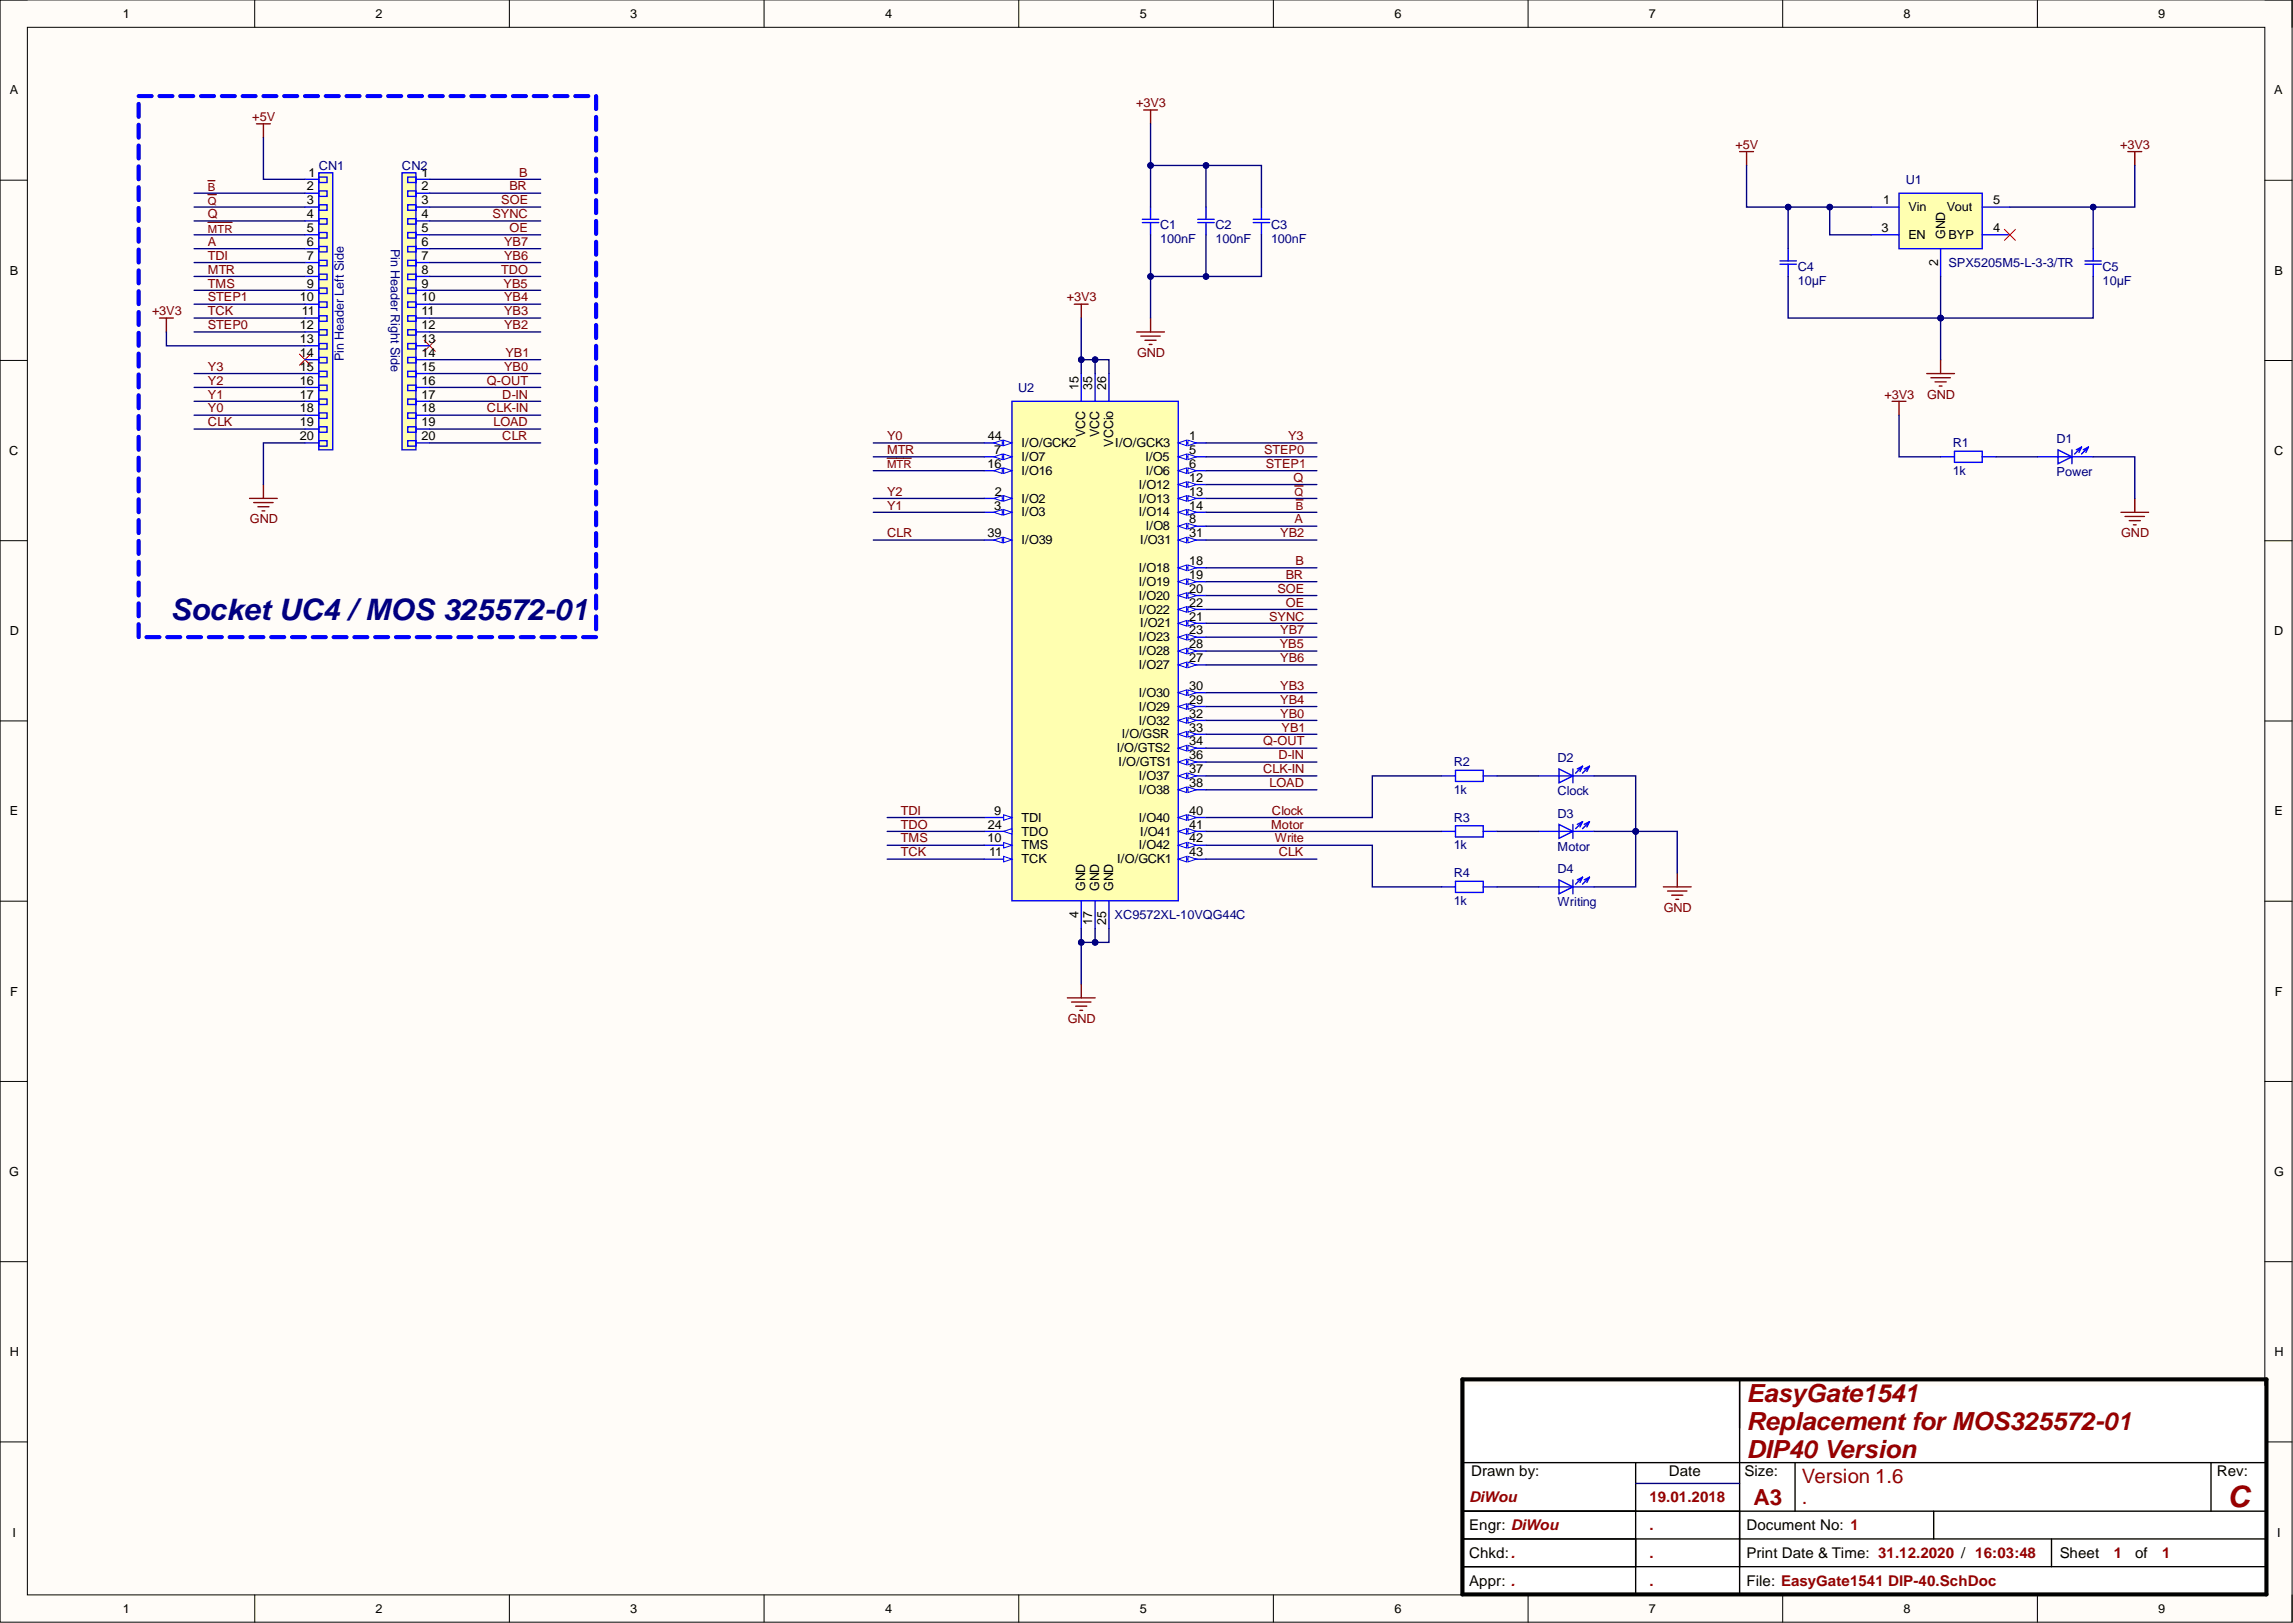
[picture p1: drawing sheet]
<svg xmlns="http://www.w3.org/2000/svg" width="420mm" height="297mm" viewBox="0 0 420 297" stroke-linecap="round" stroke-linejoin="round" font-family="sans-serif">
<defs><g id="words">
<text font-size="5.4" fill="#000080" x="31.2" y="113.4">Socket UC4 / MOS 325572-01</text>
<text font-size="5.4" fill="#980000" x="407.8" y="275.9">C</text>
<g font-size="4.6" fill="#980000">
<text x="319.7" y="256.6">EasyGate1541</text>
<text x="319.7" y="261.7">Replacement forMOS325572-01</text>
<text x="319.7" y="266.8">DIP40 Version</text>
</g>
<text font-size="4.1" fill="#980000" x="321" y="275.5">A3</text>
<g font-size="3.6" fill="#980000">
<text x="329.9" y="271.5">Version 1.6</text>
<text x="329.9" y="275.3">.</text>
</g>
<g font-size="2.7" fill="#980000">
<text x="269" y="275">DiWou</text>
<text x="302" y="275">19.01.2018</text>
<text x="302" y="280">.</text>
<text x="302" y="285.1">.</text>
<text x="387" y="285.1">1</text>
<text x="395.9" y="285.1">1</text>
<text x="302" y="290.2">.</text>
</g>
<g font-size="2.7">
<text x="269.3" y="270.1">Drawn by:</text>
<text x="305.5" y="270.1">Date</text>
<text x="319.4" y="270.1">Size:</text>
<text x="405.9" y="270.1">Rev:</text>
<text x="269" y="280">Engr: DiWou</text>
<text x="319.7" y="280">Document No: 1</text>
<text x="269" y="285.1">Chkd:.</text>
<text x="319.7" y="285.1">Print Date &amp; Time: 31.12.2020 / 16:03:48</text>
<text x="377.1" y="285.1">Sheet</text>
<text x="390.9" y="285.1">of</text>
<text x="269" y="290.2">Appr: .</text>
<text x="319.7" y="290.2">File: EasyGate1541 DIP-40.SchDoc</text>
</g>
<g font-size="2.3">
<text x="22.5" y="3.3">1</text>
<text x="68.8" y="3.3">2</text>
<text x="115.4" y="3.3">3</text>
<text x="162.1" y="3.3">4</text>
<text x="208.7" y="3.3">5</text>
<text x="255.3" y="3.3">6</text>
<text x="301.9" y="3.3">7</text>
<text x="348.5" y="3.3">8</text>
<text x="395.1" y="3.3">9</text>
<text x="1.8" y="17.3">A</text>
<text x="416.3" y="17.3">A</text>
<text x="56.2" y="34.9">2</text>
<text x="56.5" y="32.3">1</text>
<text x="77.1" y="32.3">1</text>
<text x="77.1" y="34.9">2</text>
<text x="56.2" y="37.4">3</text>
<text x="56.2" y="39.9">4</text>
<text x="77.1" y="37.4">3</text>
<text x="77.1" y="39.9">4</text>
<text x="344.8" y="37.4">1</text>
<text x="349.4" y="38.7">Vin</text>
<text x="356.5" y="38.7">Vout</text>
<text x="364.9" y="37.4">5</text>
<text x="56.2" y="42.5">5</text>
<text x="56.2" y="45">6</text>
<text x="56.2" y="47.6">7</text>
<text x="77.1" y="42.5">5</text>
<text x="77.1" y="45">6</text>
<text x="77.1" y="47.6">7</text>
<text x="344.4" y="42.5">3</text>
<text x="349.4" y="43.7">EN</text>
<text x="356.1" y="43.7" transform="rotate(-90 356.1 43.7)">GND</text>
<text x="356.7" y="43.7">BYP</text>
<text x="364.9" y="42.5">4</text>
<text x="1.8" y="50.3">B</text>
<text x="56.2" y="50.1">8</text>
<text x="56.2" y="52.6">9</text>
<text x="77.1" y="50.1">8</text>
<text x="77.1" y="52.6">9</text>
<text x="354.8" y="48.7" transform="rotate(-90 354.8 48.7)">2</text>
<text x="416.4" y="50.3">B</text>
<text x="54.9" y="55.2">10</text>
<text x="55.2" y="57.7">11</text>
<text x="77.1" y="55.2">10</text>
<text x="77.1" y="57.7">11</text>
<text x="54.9" y="60.2">12</text>
<text x="54.9" y="62.8">13</text>
<text x="54.9" y="65.3">14</text>
<text x="77.1" y="60.2">12</text>
<text x="77.1" y="62.8">13</text>
<text x="77.1" y="65.3">14</text>
<text x="54.9" y="67.9">15</text>
<text x="54.9" y="70.4">16</text>
<text x="77.1" y="67.9">15</text>
<text x="77.1" y="70.4">16</text>
<text x="197.4" y="71.4" transform="rotate(-90 197.4 71.4)">15</text>
<text x="200" y="71.4" transform="rotate(-90 200 71.4)">35</text>
<text x="202.5" y="71.4" transform="rotate(-90 202.5 71.4)">26</text>
<text x="54.9" y="72.9">17</text>
<text x="54.9" y="75.5">18</text>
<text x="77.1" y="72.9">17</text>
<text x="77.1" y="75.5">18</text>
<text x="1.7" y="83.3">C</text>
<text x="54.9" y="78">19</text>
<text x="54.9" y="80.6">20</text>
<text x="77.1" y="78">19</text>
<text x="77.1" y="80.6">20</text>
<text x="180.8" y="80.6">44</text>
<text x="182" y="83.1">7</text>
<text x="187" y="81.8">I/O/GCK2</text>
<text x="198.7" y="80" transform="rotate(-90 198.7 80)">VCC</text>
<text x="201.2" y="80" transform="rotate(-90 201.2 80)">VCC</text>
<text x="203.8" y="81.7" transform="rotate(-90 203.8 81.7)">VCCio</text>
<text x="204.2" y="81.8">I/O/GCK3</text>
<text x="217.7" y="80.6">1</text>
<text x="217.7" y="83.1">5</text>
<text x="416.3" y="83.3">C</text>
<text x="180.8" y="85.6">16</text>
<text x="187" y="86.9">I/O16</text>
<text x="187" y="84.4">I/O7</text>
<text x="208.5" y="89.4">I/O12</text>
<text x="209.7" y="84.4">I/O5</text>
<text x="209.8" y="86.9">I/O6</text>
<text x="217.7" y="85.6">6</text>
<text x="217.7" y="88.2">12</text>
<text x="182" y="93.3">3</text>
<text x="182.1" y="90.7">2</text>
<text x="187" y="94.5">I/O3</text>
<text x="187" y="92">I/O2</text>
<text x="208.5" y="92">I/O13</text>
<text x="208.5" y="94.5">I/O14</text>
<text x="217.7" y="90.7">13</text>
<text x="217.7" y="93.3">14</text>
<text x="217.7" y="95.8">8</text>
<text x="180.8" y="98.3">39</text>
<text x="187" y="99.6">I/O39</text>
<text x="208.8" y="99.6">I/O31</text>
<text x="209.8" y="97.1">I/O8</text>
<text x="217.7" y="98.3">31</text>
<text x="208.5" y="104.7">I/O18</text>
<text x="208.5" y="107.2">I/O19</text>
<text x="217.7" y="103.4">18</text>
<text x="217.7" y="105.9">19</text>
<text x="208.5" y="109.8">I/O20</text>
<text x="208.5" y="112.3">I/O22</text>
<text x="217.7" y="108.5">20</text>
<text x="217.7" y="111">22</text>
<text x="217.7" y="113.6">21</text>
<text x="1.8" y="116.3">D</text>
<text x="208.5" y="117.4">I/O23</text>
<text x="208.5" y="119.9">I/O28</text>
<text x="208.8" y="114.8">I/O21</text>
<text x="217.7" y="116.1">23</text>
<text x="217.7" y="118.6">28</text>
<text x="416.3" y="116.3">D</text>
<text x="208.5" y="122.5">I/O27</text>
<text x="217.7" y="121.2">27</text>
<text x="208.5" y="127.5">I/O30</text>
<text x="208.5" y="130.1">I/O29</text>
<text x="217.7" y="126.3">30</text>
<text x="217.7" y="128.8">29</text>
<text x="217.7" y="131.3">32</text>
<text x="204.4" y="137.7">I/O/GTS2</text>
<text x="205.4" y="135.1">I/O/GSR</text>
<text x="208.5" y="132.6">I/O32</text>
<text x="217.7" y="133.9">33</text>
<text x="217.7" y="136.4">34</text>
<text x="204.8" y="140.2">I/O/GTS1</text>
<text x="208.5" y="142.8">I/O37</text>
<text x="217.7" y="139">36</text>
<text x="217.7" y="141.5">37</text>
<text x="1.8" y="149.2">E</text>
<text x="182" y="149.1">9</text>
<text x="208.5" y="145.3">I/O38</text>
<text x="217.7" y="144">38</text>
<text x="217.7" y="149.1">40</text>
<text x="416.4" y="149.2">E</text>
<text x="180.8" y="154.2">10</text>
<text x="180.8" y="151.7">24</text>
<text x="187" y="150.4">TDI</text>
<text x="187" y="155.5">TMS</text>
<text x="187" y="152.9">TDO</text>
<text x="208.5" y="150.4">I/O40</text>
<text x="208.5" y="155.5">I/O42</text>
<text x="208.8" y="152.9">I/O41</text>
<text x="217.7" y="151.7">41</text>
<text x="217.7" y="154.2">42</text>
<text x="181.1" y="156.7">11</text>
<text x="187" y="158">TCK</text>
<text x="204.5" y="158">I/O/GCK1</text>
<text x="217.7" y="156.7">43</text>
<text x="198.7" y="163.1" transform="rotate(-90 198.7 163.1)">GND</text>
<text x="201.2" y="163.1" transform="rotate(-90 201.2 163.1)">GND</text>
<text x="203.8" y="163.1" transform="rotate(-90 203.8 163.1)">GND</text>
<text x="197.4" y="168.1" transform="rotate(-90 197.4 168.1)">4</text>
<text x="200" y="169.3" transform="rotate(-90 200 169.3)">17</text>
<text x="202.5" y="169.3" transform="rotate(-90 202.5 169.3)">25</text>
<text x="1.9" y="182.2">F</text>
<text x="416.5" y="182.2">F</text>
<text x="1.7" y="215.2">G</text>
<text x="416.3" y="215.2">G</text>
<text x="1.8" y="248.2">H</text>
<text x="416.4" y="248.2">H</text>
<text x="2.3" y="281.2">I</text>
<text x="416.9" y="281.2">I</text>
<text x="22.5" y="295.2">1</text>
<text x="68.8" y="295.2">2</text>
<text x="115.4" y="295.2">3</text>
<text x="162.1" y="295.2">4</text>
<text x="208.7" y="295.2">5</text>
<text x="255.3" y="295.2">6</text>
<text x="301.9" y="295.2">7</text>
<text x="348.5" y="295.2">8</text>
<text x="395.1" y="295.2">9</text>
</g>
<g font-size="2.3" fill="#800000">
<text x="46.2" y="22.2">+5V</text>
<text x="208" y="19.6">+3V3</text>
<text x="317.7" y="27.2">+5V</text>
<text x="388.2" y="27.2">+3V3</text>
<text x="93.3" y="34.9">BR</text>
<text x="95.1" y="32.3">B</text>
<text x="38.1" y="39.9">Q</text>
<text x="90.2" y="39.9">SYNC</text>
<text x="91.8" y="37.4">SOE</text>
<text x="38.1" y="45">A</text>
<text x="38.1" y="47.6">TDI</text>
<text x="92.3" y="47.6">YB6</text>
<text x="92.3" y="45">YB7</text>
<text x="93.3" y="42.5">OE</text>
<text x="38.1" y="50.1">MTR</text>
<text x="38.1" y="52.6">TMS</text>
<text x="91.8" y="50.1">TDO</text>
<text x="92.2" y="52.6">YB5</text>
<text x="27.8" y="57.7">+3V3</text>
<text x="38.1" y="55.2">STEP1</text>
<text x="38.1" y="57.7">TCK</text>
<text x="92.3" y="57.7">YB3</text>
<text x="92.3" y="55.2">YB4</text>
<text x="195.3" y="55.2">+3V3</text>
<text x="38.1" y="60.2">STEP0</text>
<text x="92.3" y="60.2">YB2</text>
<text x="92.5" y="65.3">YB1</text>
<text x="208.2" y="65.3">GND</text>
<text x="38.1" y="67.9">Y3</text>
<text x="38.1" y="70.4">Y2</text>
<text x="89.2" y="70.4">Q-OUT</text>
<text x="92.3" y="67.9">YB0</text>
<text x="38.1" y="72.9">Y1</text>
<text x="38.1" y="75.5">Y0</text>
<text x="89.2" y="75.5">CLK-IN</text>
<text x="91.9" y="72.9">D-IN</text>
<text x="345" y="72.9">+3V3</text>
<text x="352.8" y="72.9">GND</text>
<text x="38.1" y="78">CLK</text>
<text x="90.3" y="78">LOAD</text>
<text x="91.9" y="80.6">CLR</text>
<text x="162.4" y="83.1">MTR</text>
<text x="162.4" y="80.6">Y0</text>
<text x="231.4" y="83.1">STEP0</text>
<text x="235.8" y="80.6">Y3</text>
<text x="231.8" y="85.6">STEP1</text>
<text x="236.8" y="88.2">Q</text>
<text x="45.8" y="95.8">GND</text>
<text x="162.4" y="90.7">Y2</text>
<text x="162.4" y="93.3">Y1</text>
<text x="237" y="95.8">A</text>
<text x="162.4" y="98.3">CLR</text>
<text x="234.4" y="98.3">YB2</text>
<text x="388.3" y="98.3">GND</text>
<text x="235.4" y="105.9">BR</text>
<text x="237.2" y="103.4">B</text>
<text x="232.4" y="113.6">SYNC</text>
<text x="233.9" y="108.5">SOE</text>
<text x="235.4" y="111">OE</text>
<text x="234.3" y="118.6">YB5</text>
<text x="234.4" y="116.1">YB7</text>
<text x="234.4" y="121.2">YB6</text>
<text x="234.4" y="126.3">YB3</text>
<text x="234.4" y="128.8">YB4</text>
<text x="234.4" y="131.3">YB0</text>
<text x="231.3" y="136.4">Q-OUT</text>
<text x="234.6" y="133.9">YB1</text>
<text x="231.3" y="141.5">CLK-IN</text>
<text x="234.1" y="139">D-IN</text>
<text x="164.9" y="149.1">TDI</text>
<text x="232.4" y="144">LOAD</text>
<text x="232.9" y="149.1">Clock</text>
<text x="164.9" y="154.2">TMS</text>
<text x="164.9" y="151.7">TDO</text>
<text x="232.7" y="151.7">Motor</text>
<text x="233.4" y="154.2">Write</text>
<text x="164.9" y="156.7">TCK</text>
<text x="234.1" y="156.7">CLK</text>
<text x="304.6" y="166.9">GND</text>
<text x="195.5" y="187.2">GND</text>
</g>
<g font-size="2.3" fill="#000080">
<text x="58.4" y="31.1">CN1</text>
<text x="73.6" y="31.1">CN2</text>
<text x="348.9" y="33.6">U1</text>
<text x="212.4" y="42">C1</text>
<text x="222.6" y="42">C2</text>
<text x="232.7" y="42">C3</text>
<text x="71.6" y="45.5" transform="rotate(90 71.6 45.5)">Pin Header Right Side</text>
<text x="212.4" y="44.5">100nF</text>
<text x="222.6" y="44.5">100nF</text>
<text x="232.7" y="44.5">100nF</text>
<text x="329.1" y="49.6">C4</text>
<text x="329.1" y="52.1">10µF</text>
<text x="356.7" y="48.8">SPX5205M5-L-3-3/TR</text>
<text x="385" y="49.6">C5</text>
<text x="385" y="52.1">10µF</text>
<text x="62.9" y="66.1" transform="rotate(-90 62.9 66.1)">Pin Header Left Side</text>
<text x="186.4" y="71.7">U2</text>
<text x="357.6" y="81.8">R1</text>
<text x="376.5" y="81.1">D1</text>
<text x="357.6" y="86.9">1k</text>
<text x="376.5" y="87.2">Power</text>
<text x="266.2" y="140.2">R2</text>
<text x="285.1" y="139.5">D2</text>
<text x="266.2" y="145.3">1k</text>
<text x="285.1" y="145.6">Clock</text>
<text x="285.1" y="149.6">D3</text>
<text x="266.2" y="150.4">R3</text>
<text x="266.2" y="155.5">1k</text>
<text x="285.1" y="155.7">Motor</text>
<text x="266.2" y="160.5">R4</text>
<text x="285.1" y="159.8">D4</text>
<text x="266.2" y="165.6">1k</text>
<text x="285.1" y="165.9">Writing</text>
<text x="204" y="168.2">XC9572XL-10VQG44C</text>
</g>
<g font-size="2" fill="#800000">
<text x="38.1" y="34.9">B</text>
<text x="38.1" y="37.5">Q</text>
<text x="38.1" y="42.6">MTR</text>
<text x="162.4" y="85.7">MTR</text>
<text x="237" y="90.8">Q</text>
<text x="237.3" y="93.3">B</text>
</g>
</g></defs>
<path d="M0 0h419.6v296.9h-419.6z" fill-rule="evenodd" fill="#fffcf8"/>
<path d="M0 0h419.6v296.9h-419.6z" fill="none" stroke="#000" stroke-width=".18"/>
<path d="M5 5h409.6v286.9h-409.6z" fill-rule="evenodd" fill="#fffcf8"/>
<g fill="none" stroke="#000" stroke-width=".18">
<path d="M0 0h5M46.6 0v5M93.3 0v5M139.9 0v5M186.5 0v5M233.1 0v5M279.8 0v5M326.4 0v5M373 0v5M414.6 0h5v5M5 5h409.6v286.9h-409.6zM0 33h5"/>
<path d="M414.6 33h5M0 66h5M414.6 66h5M0 99h5M414.6 99h5M0 131.9h5M414.6 132h5M0 164.9h5M414.6 164.9h5M0 197.9h5M414.6 197.9h5M0 230.9h5"/>
<path d="M414.6 230.9h5M0 263.9h5M414.6 263.9h5M46.6 291.9v5M93.3 291.9v5M139.9 291.9v5M186.5 291.9v5M233.1 291.9v5M279.8 291.9v5M326.4 291.9v5M373 291.9v5M419.6 291.9v5"/>
</g>
<path d="M267.7 253.7h147.2v38.1h-147.2z" fill-rule="evenodd" fill="#fff"/>
<path d="M267.7 253.7h147.2v38.1h-147.2z" fill="none" stroke="#fff" stroke-width=".25"/>
<path d="M318.5 252.5v39.3M267.7 276.6h147.2M299.5 267.7v24.1M328.6 267.7v8.9M354 276.6v5.1M404.8 267.7v8.9M414.9 267.7h-147.2v19h147.2M267.7 281.7h147.2M375.6 281.7v5" fill="none" stroke="#000" stroke-width=".25"/>
<path d="M267.7 252.5h147.2v39.3h-147.2z" fill="none" stroke="#000" stroke-width=".75"/>
<path d="M299.5 271.5h19" fill="none" stroke="#000080" stroke-width=".25"/>
<path d="M195.4 182.6h5.1M196.2 183.4h3.5M196.9 184.2h2.1M197.7 184.9h.5M198 180.1v2.5" fill="none" stroke="#800000" stroke-width=".25"/>
<path d="M347.7 35.4h15.2v10.1h-15.2z" fill-rule="evenodd" fill="#ffffb0"/>
<g fill="none" stroke="#00f" stroke-width=".25">
<path d="M210.6 37.9v2.2M220.8 37.9v2.2M230.9 37.9v2.2M342.6 37.9h5.1M347.7 35.4h15.2v10.1h-15.2zM362.9 37.9h5.1M209.1 40.7h3M209.1 40.1h3M210.6 40.7v2.3M219.3 40.7h3M219.3 40.1h3M220.8 40.7v2.3"/>
<path d="M229.4 40.7h3M229.4 40.1h3M230.9 40.7v2.3M325.9 48.4h3M325.9 47.8h3M327.4 45.5v2.3M327.4 48.4v2.2M342.6 43h5.1M355.3 45.5v5.1M362.9 43h5.1M381.7 48.4h3M381.7 47.8h3"/>
<path d="M383.2 45.5v2.3M383.2 48.4v2.2"/>
</g>
<path d="M367 42l2 2M369 42l-2 2M54.8 64.8l2.1 2M56.9 64.8l-2.1 2M77.7 62.3l2 2M79.7 62.3l-2 2" fill="none" stroke="#f00" stroke-width=".18"/>
<g fill="none" stroke="#800000" stroke-width=".25">
<path d="M38.1 33.1h1.2M38.1 35.6h1.5M47 22.7h2.5M48.2 22.7v2.5M209.4 20.1h2.5M210.6 20.1v2.6M318.5 27.7h2.5M319.8 27.7v2.6M389.6 27.7h2.5M390.8 27.7v2.6M38.1 40.7h4.4M210.6 58.2v2.6"/>
<path d="M208.1 60.8h5.1M208.9 61.5h3.5M209.6 62.3h2.1M210.4 63h.5M352.8 68.4h5M353.5 69.1h3.6M354.3 69.9h2M355 70.7h.5M355.3 65.8v2.6M45.7 91.2h5.1M46.4 92h3.6M47.2 92.7h2"/>
<path d="M48 93.5h.5M48.2 88.7v2.5"/>
</g>
<g fill="none" stroke="#00f" stroke-width=".75">
<path d="M25.4 17.6h2.4M25.4 19v2.4M29.2 17.6h2.4M33 17.6h2.4M36.8 17.6h2.4M40.6 17.6h2.4M44.4 17.6h2.4M48.2 17.6h2.4M52 17.6h2.4M55.8 17.6h2.4M59.6 17.6h2.4M63.5 17.6h2.3"/>
<path d="M67.3 17.6h2.3M71.1 17.6h2.3M74.9 17.6h2.4M78.7 17.6h2.4M82.5 17.6h2.4M86.3 17.6h2.4M90.1 17.6h2.4M93.9 17.6h2.4M97.7 17.6h2.4M101.5 17.6h2.4M105.3 17.6h2.4M109.1 17.6v2.4"/>
<path d="M25.4 22.8v2.4M25.4 26.6v2.4M25.4 30.4v2.4M25.4 34.2v2.4M25.4 38.1v2.3M109.1 21.4v2.4M109.1 25.2v2.4M109.1 29v2.4M109.1 32.8v2.4M109.1 36.6v2.4M25.4 41.9v2.3M25.4 45.7v2.4"/>
<path d="M25.4 49.5v2.4M25.4 53.3v2.4M25.4 57.1v2.4M109.1 40.4v2.4M109.1 44.2v2.4M109.1 48.1v2.3M109.1 51.9v2.3M109.1 55.7v2.4M109.1 59.5v2.4M25.4 60.9v2.4M25.4 64.7v2.4M25.4 68.5v2.4"/>
<path d="M25.4 72.3v2.4M25.4 76.1v2.4M25.4 80v2.3M109.1 63.3v2.4M109.1 67.1v2.4M109.1 70.9v2.4M109.1 74.7v2.4M109.1 78.5v2.4M25.4 83.8v2.3M25.4 87.6v2.3M25.4 91.4v2.4M25.4 95.2v2.4"/>
<path d="M25.4 99v2.4M109.1 82.3v2.4M109.1 86.1v2.4M109.1 89.9v2.4M109.1 93.8v2.3M109.1 97.6v2.3M25.4 102.8v2.4M25.4 106.6v2.4M25.4 110.4v2.4M25.4 114.2v2.4M26.8 116.6h2.4M30.6 116.6h2.4"/>
<path d="M34.4 116.6h2.4M38.2 116.6h2.4M42 116.6h2.4M45.8 116.6h2.4M49.7 116.6h2.3M53.5 116.6h2.3M57.3 116.6h2.3M61.1 116.6h2.4M64.9 116.6h2.4M68.7 116.6h2.4M72.5 116.6h2.4M76.3 116.6h2.4"/>
<path d="M80.1 116.6h2.4M83.9 116.6h2.4M87.7 116.6h2.4M91.5 116.6h2.4M95.3 116.6h2.4M99.1 116.6h2.4M102.9 116.6h2.4M106.8 116.6h2.3M109.1 101.4v2.4M109.1 105.2v2.4M109.1 109v2.4M109.1 112.8v2.4"/>
</g>
<path d="M58.4 31.6h2.5v50.7h-2.5z" fill-rule="evenodd" fill="#ffffb0"/>
<g fill="none" stroke="#00f" stroke-width=".25">
<path d="M55.8 32.8h2.5M55.8 35.4h2.5M55.8 37.9h2.5M58.4 31.6h2.5v50.7h-2.5zM58.4 32.4h1.5v1h-1.5zM58.4 34.9h1.5v1h-1.5zM58.4 37.5h1.5v1h-1.5zM55.8 40.4h2.5M55.8 43h2.5M55.8 45.5h2.5M55.8 48.1h2.5M55.8 50.6h2.5"/>
<path d="M55.8 53.1h2.5M55.8 55.7h2.5M55.8 58.2h2.5M58.4 40h1.5v1h-1.5zM58.4 42.6h1.5v1h-1.5zM58.4 45.1h1.5v1h-1.5zM58.4 47.6h1.5v1h-1.5zM58.4 50.2h1.5v1h-1.5zM58.4 52.7h1.5v1h-1.5zM58.4 55.3h1.5v1h-1.5zM58.4 57.8h1.5v1h-1.5zM55.8 60.7h2.5"/>
<path d="M55.8 63.3h2.5M55.8 65.8h2.5M55.8 68.4h2.5M55.8 70.9h2.5M55.8 73.4h2.5M55.8 76h2.5M55.8 78.5h2.5M58.4 60.3h1.5v1h-1.5zM58.4 62.9h1.5v1h-1.5zM58.4 65.4h1.5v1h-1.5zM58.4 68h1.5v1h-1.5zM58.4 70.5h1.5v1h-1.5z"/>
<path d="M58.4 73h1.5v1h-1.5zM58.4 75.6h1.5v1h-1.5zM58.4 78.1h1.5v1h-1.5zM55.8 81.1h2.5M58.4 80.7h1.5v1h-1.5z"/>
</g>
<path d="M73.6 31.6h2.5v50.7h-2.5z" fill-rule="evenodd" fill="#ffffb0"/>
<g fill="none" stroke="#00f" stroke-width=".25">
<path d="M73.6 31.6h2.5v50.7h-2.5zM74.6 32.4h1.5v1h-1.5zM74.6 34.9h1.5v1h-1.5zM74.6 37.5h1.5v1h-1.5zM76.2 32.8h2.5M76.2 35.4h2.5M76.2 37.9h2.5M74.6 40h1.5v1h-1.5zM74.6 42.6h1.5v1h-1.5zM74.6 45.1h1.5v1h-1.5zM74.6 47.6h1.5v1h-1.5zM74.6 50.2h1.5v1h-1.5z"/>
<path d="M74.6 52.7h1.5v1h-1.5zM74.6 55.3h1.5v1h-1.5zM74.6 57.8h1.5v1h-1.5zM76.2 40.4h2.5M76.2 43h2.5M76.2 45.5h2.5M76.2 48.1h2.5M76.2 50.6h2.5M76.2 53.1h2.5M76.2 55.7h2.5M76.2 58.2h2.5M74.6 60.3h1.5v1h-1.5z"/>
<path d="M74.6 62.9h1.5v1h-1.5zM74.6 65.4h1.5v1h-1.5zM74.6 68h1.5v1h-1.5zM74.6 70.5h1.5v1h-1.5zM74.6 73h1.5v1h-1.5zM74.6 75.6h1.5v1h-1.5zM74.6 78.1h1.5v1h-1.5zM76.2 60.7h2.5M76.2 63.3h2.5M76.2 65.8h2.5M76.2 68.4h2.5M76.2 70.9h2.5"/>
<path d="M76.2 73.4h2.5M76.2 76h2.5M76.2 78.5h2.5M74.6 80.7h1.5v1h-1.5zM76.2 81.1h2.5M355.3 83.6h2.5M357.8 82.6h5.1v2h-5.1zM362.9 83.6h2.5M373.1 83.6h6.2M376.8 82.3l2.5 1.3-2.5 1.3zM379.3 82.3v2.6M379.4 83.6h3.8"/>
<path d="M381.1 81.8l-1.3 1.3M381.1 81.8l-1 .5M381.1 81.8l-.5 1M382.4 81.8l-1.3 1.3M382.4 81.8l-1 .5M382.4 81.8l-.5 1"/>
</g>
<path d="M29.2 58.2h2.5M30.5 58.2v2.5M196.7 55.7h2.5M198 55.7v2.5M388.3 93.8h5.1M389.1 94.5h3.5M389.8 95.3h2.1M390.6 96h.5M390.8 91.2v2.6" fill="none" stroke="#800000" stroke-width=".25"/>
<path d="M185.3 73.4h30.4v91.5h-30.4z" fill-rule="evenodd" fill="#ffffb0"/>
<path d="M185.3 73.4h30.4v91.5h-30.4zM180.2 86.1h5.1" fill="none" stroke="#00f" stroke-width=".25"/>
<path d="M183.7 85.6l1.6 .5-1.6 .6z" fill="#f8fcff"/>
<path d="M183.7 85.6l1.6 .5-1.6 .6z" fill="none" stroke="#00f" stroke-width=".18"/>
<path d="M182 86.1l1.5-.5v1.1z" fill="#f8fcff"/>
<path d="M182 86.1l1.5-.5v1.1z" fill="none" stroke="#00f" stroke-width=".18"/>
<path d="M215.7 81.1h5.1" fill="none" stroke="#00f" stroke-width=".25"/>
<path d="M215.7 81.1l1.5-.5v1z" fill="#f8fcff"/>
<path d="M215.7 81.1l1.5-.5v1z" fill="none" stroke="#00f" stroke-width=".18"/>
<path d="M217.5 80.6l1.5 .5-1.5 .5z" fill="#f8fcff"/>
<path d="M217.5 80.6l1.5 .5-1.5 .5z" fill="none" stroke="#00f" stroke-width=".18"/>
<path d="M215.7 83.6h5.1" fill="none" stroke="#00f" stroke-width=".25"/>
<path d="M215.7 83.6l1.5-.5v1z" fill="#f8fcff"/>
<path d="M215.7 83.6l1.5-.5v1z" fill="none" stroke="#00f" stroke-width=".18"/>
<path d="M217.5 83.1l1.5 .5-1.5 .5z" fill="#f8fcff"/>
<path d="M217.5 83.1l1.5 .5-1.5 .5z" fill="none" stroke="#00f" stroke-width=".18"/>
<path d="M215.7 86.1h5.1M198 164.9v5" fill="none" stroke="#00f" stroke-width=".25"/>
<path d="M215.7 86.1l1.5-.5v1.1z" fill="#f8fcff"/>
<path d="M215.7 86.1l1.5-.5v1.1z" fill="none" stroke="#00f" stroke-width=".18"/>
<path d="M217.5 85.6l1.5 .5-1.5 .6z" fill="#f8fcff"/>
<path d="M217.5 85.6l1.5 .5-1.5 .6z" fill="none" stroke="#00f" stroke-width=".18"/>
<path d="M215.7 88.7h5.1" fill="none" stroke="#00f" stroke-width=".25"/>
<path d="M215.7 88.7l1.5-.5v1z" fill="#f8fcff"/>
<path d="M215.7 88.7l1.5-.5v1z" fill="none" stroke="#00f" stroke-width=".18"/>
<path d="M217.5 88.2l1.5 .5-1.5 .5z" fill="#f8fcff"/>
<path d="M217.5 88.2l1.5 .5-1.5 .5z" fill="none" stroke="#00f" stroke-width=".18"/>
<path d="M215.7 91.2h5.1" fill="none" stroke="#00f" stroke-width=".25"/>
<path d="M215.7 91.2l1.5-.5v1z" fill="#f8fcff"/>
<path d="M215.7 91.2l1.5-.5v1z" fill="none" stroke="#00f" stroke-width=".18"/>
<path d="M217.5 90.7l1.5 .5-1.5 .5z" fill="#f8fcff"/>
<path d="M217.5 90.7l1.5 .5-1.5 .5z" fill="none" stroke="#00f" stroke-width=".18"/>
<path d="M215.7 93.8h5.1" fill="none" stroke="#00f" stroke-width=".25"/>
<path d="M215.7 93.8l1.5-.5v1z" fill="#f8fcff"/>
<path d="M215.7 93.8l1.5-.5v1z" fill="none" stroke="#00f" stroke-width=".18"/>
<path d="M217.5 93.3l1.5 .5-1.5 .5z" fill="#f8fcff"/>
<path d="M217.5 93.3l1.5 .5-1.5 .5z" fill="none" stroke="#00f" stroke-width=".18"/>
<path d="M180.2 149.6h5.1" fill="none" stroke="#00f" stroke-width=".25"/>
<path d="M183.7 149.1l1.6 .5-1.6 .5z" fill="#f8fcff"/>
<path d="M183.7 149.1l1.6 .5-1.6 .5z" fill="none" stroke="#00f" stroke-width=".18"/>
<path d="M180.2 154.7h5.1" fill="none" stroke="#00f" stroke-width=".25"/>
<path d="M183.7 154.2l1.6 .5-1.6 .5z" fill="#f8fcff"/>
<path d="M183.7 154.2l1.6 .5-1.6 .5z" fill="none" stroke="#00f" stroke-width=".18"/>
<path d="M180.2 157.2h5.1" fill="none" stroke="#00f" stroke-width=".25"/>
<path d="M183.7 156.7l1.6 .5-1.6 .5z" fill="#f8fcff"/>
<path d="M183.7 156.7l1.6 .5-1.6 .5z" fill="none" stroke="#00f" stroke-width=".18"/>
<path d="M215.7 96.3h5.1" fill="none" stroke="#00f" stroke-width=".25"/>
<path d="M215.7 96.3l1.5-.5v1z" fill="#f8fcff"/>
<path d="M215.7 96.3l1.5-.5v1z" fill="none" stroke="#00f" stroke-width=".18"/>
<path d="M217.5 95.8l1.5 .5-1.5 .5z" fill="#f8fcff"/>
<path d="M217.5 95.8l1.5 .5-1.5 .5z" fill="none" stroke="#00f" stroke-width=".18"/>
<path d="M215.7 98.8h5.1" fill="none" stroke="#00f" stroke-width=".25"/>
<path d="M215.7 98.8l1.5-.5v1z" fill="#f8fcff"/>
<path d="M215.7 98.8l1.5-.5v1z" fill="none" stroke="#00f" stroke-width=".18"/>
<path d="M217.5 98.3l1.5 .5-1.5 .5z" fill="#f8fcff"/>
<path d="M217.5 98.3l1.5 .5-1.5 .5z" fill="none" stroke="#00f" stroke-width=".18"/>
<path d="M215.7 103.9h5.1" fill="none" stroke="#00f" stroke-width=".25"/>
<path d="M215.7 103.9l1.5-.5v1z" fill="#f8fcff"/>
<path d="M215.7 103.9l1.5-.5v1z" fill="none" stroke="#00f" stroke-width=".18"/>
<path d="M217.5 103.4l1.5 .5-1.5 .5z" fill="#f8fcff"/>
<path d="M217.5 103.4l1.5 .5-1.5 .5z" fill="none" stroke="#00f" stroke-width=".18"/>
<path d="M198 68.4v5M215.7 106.5h5.1" fill="none" stroke="#00f" stroke-width=".25"/>
<path d="M215.7 106.5l1.5-.6v1.1z" fill="#f8fcff"/>
<path d="M215.7 106.5l1.5-.6v1.1z" fill="none" stroke="#00f" stroke-width=".18"/>
<path d="M217.5 105.9l1.5 .6-1.5 .5z" fill="#f8fcff"/>
<path d="M217.5 105.9l1.5 .6-1.5 .5z" fill="none" stroke="#00f" stroke-width=".18"/>
<path d="M215.7 109h5.1M200.5 164.9v5" fill="none" stroke="#00f" stroke-width=".25"/>
<path d="M215.7 109l1.5-.5v1z" fill="#f8fcff"/>
<path d="M215.7 109l1.5-.5v1z" fill="none" stroke="#00f" stroke-width=".18"/>
<path d="M217.5 108.5l1.5 .5-1.5 .5z" fill="#f8fcff"/>
<path d="M217.5 108.5l1.5 .5-1.5 .5z" fill="none" stroke="#00f" stroke-width=".18"/>
<path d="M215.7 111.5h5.1" fill="none" stroke="#00f" stroke-width=".25"/>
<path d="M215.7 111.5l1.5-.5v1z" fill="#f8fcff"/>
<path d="M215.7 111.5l1.5-.5v1z" fill="none" stroke="#00f" stroke-width=".18"/>
<path d="M217.5 111l1.5 .5-1.5 .5z" fill="#f8fcff"/>
<path d="M217.5 111l1.5 .5-1.5 .5z" fill="none" stroke="#00f" stroke-width=".18"/>
<path d="M215.7 114.1h5.1" fill="none" stroke="#00f" stroke-width=".25"/>
<path d="M215.7 114.1l1.5-.5v1z" fill="#f8fcff"/>
<path d="M215.7 114.1l1.5-.5v1z" fill="none" stroke="#00f" stroke-width=".18"/>
<path d="M217.5 113.6l1.5 .5-1.5 .5z" fill="#f8fcff"/>
<path d="M217.5 113.6l1.5 .5-1.5 .5z" fill="none" stroke="#00f" stroke-width=".18"/>
<path d="M215.7 116.6h5.1" fill="none" stroke="#00f" stroke-width=".25"/>
<path d="M215.7 116.6l1.5-.5v1z" fill="#f8fcff"/>
<path d="M215.7 116.6l1.5-.5v1z" fill="none" stroke="#00f" stroke-width=".18"/>
<path d="M217.5 116.1l1.5 .5-1.5 .5z" fill="#f8fcff"/>
<path d="M217.5 116.1l1.5 .5-1.5 .5z" fill="none" stroke="#00f" stroke-width=".18"/>
<path d="M215.7 119.2h5.1" fill="none" stroke="#00f" stroke-width=".25"/>
<path d="M215.7 119.2l1.5-.6v1.1z" fill="#f8fcff"/>
<path d="M215.7 119.2l1.5-.6v1.1z" fill="none" stroke="#00f" stroke-width=".18"/>
<path d="M217.5 118.6l1.5 .6-1.5 .5z" fill="#f8fcff"/>
<path d="M217.5 118.6l1.5 .6-1.5 .5z" fill="none" stroke="#00f" stroke-width=".18"/>
<path d="M215.7 121.7h5.1" fill="none" stroke="#00f" stroke-width=".25"/>
<path d="M215.7 121.7l1.5-.5v1z" fill="#f8fcff"/>
<path d="M215.7 121.7l1.5-.5v1z" fill="none" stroke="#00f" stroke-width=".18"/>
<path d="M217.5 121.2l1.5 .5-1.5 .5z" fill="#f8fcff"/>
<path d="M217.5 121.2l1.5 .5-1.5 .5z" fill="none" stroke="#00f" stroke-width=".18"/>
<path d="M180.2 152.2h5.1" fill="none" stroke="#00f" stroke-width=".25"/>
<path d="M183.7 152.2l1.6-.5v1z" fill="#f8fcff"/>
<path d="M183.7 152.2l1.6-.5v1z" fill="none" stroke="#00f" stroke-width=".18"/>
<path d="M203 68.4v5M215.7 126.8h5.1M203 164.9v5" fill="none" stroke="#00f" stroke-width=".25"/>
<path d="M215.7 126.8l1.5-.5v1z" fill="#f8fcff"/>
<path d="M215.7 126.8l1.5-.5v1z" fill="none" stroke="#00f" stroke-width=".18"/>
<path d="M217.5 126.3l1.5 .5-1.5 .5z" fill="#f8fcff"/>
<path d="M217.5 126.3l1.5 .5-1.5 .5z" fill="none" stroke="#00f" stroke-width=".18"/>
<path d="M215.7 129.3h5.1" fill="none" stroke="#00f" stroke-width=".25"/>
<path d="M215.7 129.3l1.5-.5v1z" fill="#f8fcff"/>
<path d="M215.7 129.3l1.5-.5v1z" fill="none" stroke="#00f" stroke-width=".18"/>
<path d="M217.5 128.8l1.5 .5-1.5 .5z" fill="#f8fcff"/>
<path d="M217.5 128.8l1.5 .5-1.5 .5z" fill="none" stroke="#00f" stroke-width=".18"/>
<path d="M215.7 131.8h5.1" fill="none" stroke="#00f" stroke-width=".25"/>
<path d="M215.7 131.8l1.5-.5v1.1z" fill="#f8fcff"/>
<path d="M215.7 131.8l1.5-.5v1.1z" fill="none" stroke="#00f" stroke-width=".18"/>
<path d="M217.5 131.3l1.5 .5-1.5 .6z" fill="#f8fcff"/>
<path d="M217.5 131.3l1.5 .5-1.5 .6z" fill="none" stroke="#00f" stroke-width=".18"/>
<path d="M215.7 134.4h5.1" fill="none" stroke="#00f" stroke-width=".25"/>
<path d="M215.7 134.4l1.5-.5v1z" fill="#f8fcff"/>
<path d="M215.7 134.4l1.5-.5v1z" fill="none" stroke="#00f" stroke-width=".18"/>
<path d="M217.5 133.9l1.5 .5-1.5 .5z" fill="#f8fcff"/>
<path d="M217.5 133.9l1.5 .5-1.5 .5z" fill="none" stroke="#00f" stroke-width=".18"/>
<path d="M215.7 136.9h5.1" fill="none" stroke="#00f" stroke-width=".25"/>
<path d="M215.7 136.9l1.5-.5v1z" fill="#f8fcff"/>
<path d="M215.7 136.9l1.5-.5v1z" fill="none" stroke="#00f" stroke-width=".18"/>
<path d="M217.5 136.4l1.5 .5-1.5 .5z" fill="#f8fcff"/>
<path d="M217.5 136.4l1.5 .5-1.5 .5z" fill="none" stroke="#00f" stroke-width=".18"/>
<path d="M215.7 139.5h5.1" fill="none" stroke="#00f" stroke-width=".25"/>
<path d="M215.7 139.5l1.5-.5v1z" fill="#f8fcff"/>
<path d="M215.7 139.5l1.5-.5v1z" fill="none" stroke="#00f" stroke-width=".18"/>
<path d="M217.5 139l1.5 .5-1.5 .5z" fill="#f8fcff"/>
<path d="M217.5 139l1.5 .5-1.5 .5z" fill="none" stroke="#00f" stroke-width=".18"/>
<path d="M180.2 98.8h5.1" fill="none" stroke="#00f" stroke-width=".25"/>
<path d="M183.7 98.3l1.6 .5-1.6 .5z" fill="#f8fcff"/>
<path d="M183.7 98.3l1.6 .5-1.6 .5z" fill="none" stroke="#00f" stroke-width=".18"/>
<path d="M182 98.8l1.5-.5v1z" fill="#f8fcff"/>
<path d="M182 98.8l1.5-.5v1z" fill="none" stroke="#00f" stroke-width=".18"/>
<path d="M180.2 93.8h5.1" fill="none" stroke="#00f" stroke-width=".25"/>
<path d="M183.7 93.3l1.6 .5-1.6 .5z" fill="#f8fcff"/>
<path d="M183.7 93.3l1.6 .5-1.6 .5z" fill="none" stroke="#00f" stroke-width=".18"/>
<path d="M182 93.8l1.5-.5v1z" fill="#f8fcff"/>
<path d="M182 93.8l1.5-.5v1z" fill="none" stroke="#00f" stroke-width=".18"/>
<path d="M200.5 68.4v5M180.2 91.2h5.1" fill="none" stroke="#00f" stroke-width=".25"/>
<path d="M183.7 90.7l1.6 .5-1.6 .5z" fill="#f8fcff"/>
<path d="M183.7 90.7l1.6 .5-1.6 .5z" fill="none" stroke="#00f" stroke-width=".18"/>
<path d="M182 91.2l1.5-.5v1z" fill="#f8fcff"/>
<path d="M182 91.2l1.5-.5v1z" fill="none" stroke="#00f" stroke-width=".18"/>
<path d="M215.7 142h5.1" fill="none" stroke="#00f" stroke-width=".25"/>
<path d="M215.7 142l1.5-.5v1z" fill="#f8fcff"/>
<path d="M215.7 142l1.5-.5v1z" fill="none" stroke="#00f" stroke-width=".18"/>
<path d="M217.5 141.5l1.5 .5-1.5 .5z" fill="#f8fcff"/>
<path d="M217.5 141.5l1.5 .5-1.5 .5z" fill="none" stroke="#00f" stroke-width=".18"/>
<path d="M215.7 144.5h5.1" fill="none" stroke="#00f" stroke-width=".25"/>
<path d="M215.7 144.5l1.5-.5v1.1z" fill="#f8fcff"/>
<path d="M215.7 144.5l1.5-.5v1.1z" fill="none" stroke="#00f" stroke-width=".18"/>
<path d="M217.5 144l1.5 .5-1.5 .6z" fill="#f8fcff"/>
<path d="M217.5 144l1.5 .5-1.5 .6z" fill="none" stroke="#00f" stroke-width=".18"/>
<path d="M215.7 149.6h5.1" fill="none" stroke="#00f" stroke-width=".25"/>
<path d="M215.7 149.6l1.5-.5v1z" fill="#f8fcff"/>
<path d="M215.7 149.6l1.5-.5v1z" fill="none" stroke="#00f" stroke-width=".18"/>
<path d="M217.5 149.1l1.5 .5-1.5 .5z" fill="#f8fcff"/>
<path d="M217.5 149.1l1.5 .5-1.5 .5z" fill="none" stroke="#00f" stroke-width=".18"/>
<path d="M215.7 152.2h5.1" fill="none" stroke="#00f" stroke-width=".25"/>
<path d="M215.7 152.2l1.5-.5v1z" fill="#f8fcff"/>
<path d="M215.7 152.2l1.5-.5v1z" fill="none" stroke="#00f" stroke-width=".18"/>
<path d="M217.5 151.7l1.5 .5-1.5 .5z" fill="#f8fcff"/>
<path d="M217.5 151.7l1.5 .5-1.5 .5z" fill="none" stroke="#00f" stroke-width=".18"/>
<path d="M215.7 154.7h5.1" fill="none" stroke="#00f" stroke-width=".25"/>
<path d="M215.7 154.7l1.5-.5v1z" fill="#f8fcff"/>
<path d="M215.7 154.7l1.5-.5v1z" fill="none" stroke="#00f" stroke-width=".18"/>
<path d="M217.5 154.2l1.5 .5-1.5 .5z" fill="#f8fcff"/>
<path d="M217.5 154.2l1.5 .5-1.5 .5z" fill="none" stroke="#00f" stroke-width=".18"/>
<path d="M215.7 157.2h5.1" fill="none" stroke="#00f" stroke-width=".25"/>
<path d="M215.7 157.2l1.5-.5v1z" fill="#f8fcff"/>
<path d="M215.7 157.2l1.5-.5v1z" fill="none" stroke="#00f" stroke-width=".18"/>
<path d="M217.5 156.7l1.5 .5-1.5 .5z" fill="#f8fcff"/>
<path d="M217.5 156.7l1.5 .5-1.5 .5z" fill="none" stroke="#00f" stroke-width=".18"/>
<path d="M180.2 81.1h5.1" fill="none" stroke="#00f" stroke-width=".25"/>
<path d="M183.7 80.6l1.6 .5-1.6 .5z" fill="#f8fcff"/>
<path d="M183.7 80.6l1.6 .5-1.6 .5z" fill="none" stroke="#00f" stroke-width=".18"/>
<path d="M182 81.1l1.5-.5v1z" fill="#f8fcff"/>
<path d="M182 81.1l1.5-.5v1z" fill="none" stroke="#00f" stroke-width=".18"/>
<path d="M180.2 83.6h5.1" fill="none" stroke="#00f" stroke-width=".25"/>
<path d="M183.7 83.1l1.6 .5-1.6 .5z" fill="#f8fcff"/>
<path d="M183.7 83.1l1.6 .5-1.6 .5z" fill="none" stroke="#00f" stroke-width=".18"/>
<path d="M182 83.6l1.5-.5v1z" fill="#f8fcff"/>
<path d="M182 83.6l1.5-.5v1z" fill="none" stroke="#00f" stroke-width=".18"/>
<path d="M346.4 73.4h2.5M347.7 73.4v2.6M162.4 83.9h4.4M237 88.9h1.6M237.3 91.5h1.3M307.1 159.8v2.5M304.5 162.3h5.1M305.3 163.1h3.6M306.1 163.8h2M306.8 164.6h.5" fill="none" stroke="#800000" stroke-width=".25"/>
<g fill="none" stroke="#00f" stroke-width=".25">
<path d="M263.9 142h2.6M263.9 152.2h2.6M266.5 141h5v2h-5zM266.5 151.1h5v2.1h-5zM271.5 142h2.6M271.5 152.2h2.6M281.7 142h6.3M281.7 152.2h6.3M285.4 140.7l2.6 1.3-2.6 1.3zM285.4 150.9l2.6 1.3-2.6 1.2zM288 140.7v2.6M288 150.9v2.5"/>
<path d="M288.1 142h3.7M288.1 152.2h3.7M289.7 140.2l-1.2 1.3M289.7 140.2l-.9 .5M289.7 140.2l-.4 1M289.7 150.4l-1.2 1.3M289.7 150.4l-.9 .5M289.7 150.4l-.4 .9M291 140.2l-1.3 1.3M291 140.2l-1 .5M291 140.2l-.5 1M291 150.4l-1.3 1.3"/>
<path d="M291 150.4l-1 .5M291 150.4l-.5 .9M263.9 162.3h2.6M266.5 161.3h5v2h-5zM271.5 162.3h2.6M281.7 162.3h6.3M285.4 161l2.6 1.3-2.6 1.3zM288 161v2.6M288.1 162.3h3.7M289.7 160.6l-1.2 1.2M289.7 160.6l-.9 .4M289.7 160.6l-.4 .9"/>
<path d="M291 160.6l-1.3 1.2M291 160.6l-1 .4M291 160.6l-.5 .9"/>
</g>
<path d="M355.3 58.2v7.6" fill="none" stroke="#000080" stroke-width=".25"/>
<circle cx="355.3" cy="58.2" r=".51" fill="#000080"/>
<circle cx="355.3" cy="58.2" r=".51" fill="none" stroke="#000080" stroke-width=".18"/>
<g fill="none" stroke="#000080" stroke-width=".25">
<path d="M35.5 37.9h20.3M35.5 35.4h20.3M48.2 25.2v7.6h7.6M78.7 37.9h20.3M78.7 35.4h20.3M78.7 32.8h20.3M35.5 58.2h20.3M35.5 55.7h20.3M35.5 53.1h20.3M35.5 50.6h20.3M35.5 48.1h20.3M35.5 45.5h20.3"/>
<path d="M35.5 43h20.3M35.5 40.4h20.3M78.7 58.2h20.3M78.7 55.7h20.3M78.7 53.1h20.3M78.7 50.6h20.3M78.7 48.1h20.3M78.7 45.5h20.3M78.7 43h20.3M78.7 40.4h20.3M30.5 60.7v2.6h25.3M35.5 78.5h20.3"/>
<path d="M35.5 76h20.3M35.5 73.4h20.3M35.5 70.9h20.3M35.5 68.4h20.3M35.5 60.7h20.3M78.7 78.5h20.3M78.7 76h20.3M78.7 73.4h20.3M78.7 70.9h20.3M78.7 68.4h20.3M78.7 60.7h20.3M78.7 65.8h20.3"/>
<path d="M55.8 81.1h-7.6v7.6M78.7 81.1h20.3M159.9 81.1h20.3M159.9 98.8h20.3M159.9 93.8h20.3M159.9 91.2h20.3M159.9 86.1h20.3M159.9 83.6h20.3M162.4 157.2h17.8M162.4 154.7h17.8M162.4 152.2h17.8M162.4 149.6h17.8"/>
<path d="M198 169.9v2.6h5v-2.6"/>
</g>
<circle cx="198" cy="172.5" r=".51" fill="#000080"/>
<circle cx="198" cy="172.5" r=".51" fill="none" stroke="#000080" stroke-width=".18"/>
<circle cx="200.5" cy="172.5" r=".51" fill="#000080"/>
<circle cx="200.5" cy="172.5" r=".51" fill="none" stroke="#000080" stroke-width=".18"/>
<path d="M200.5 65.8h-2.5v2.6" fill="none" stroke="#000080" stroke-width=".25"/>
<circle cx="198" cy="65.8" r=".51" fill="#000080"/>
<circle cx="198" cy="65.8" r=".51" fill="none" stroke="#000080" stroke-width=".18"/>
<circle cx="200.5" cy="65.8" r=".51" fill="#000080"/>
<circle cx="200.5" cy="65.8" r=".51" fill="none" stroke="#000080" stroke-width=".18"/>
<path d="M200.5 68.4v-2.6h2.5v2.6" fill="none" stroke="#000080" stroke-width=".25"/>
<circle cx="200.5" cy="65.8" r=".51" fill="#000080"/>
<circle cx="200.5" cy="65.8" r=".51" fill="none" stroke="#000080" stroke-width=".18"/>
<path d="M210.6 43v7.6h20.3v-7.6" fill="none" stroke="#000080" stroke-width=".25"/>
<circle cx="210.6" cy="50.6" r=".51" fill="#000080"/>
<circle cx="210.6" cy="50.6" r=".51" fill="none" stroke="#000080" stroke-width=".18"/>
<circle cx="220.8" cy="50.6" r=".51" fill="#000080"/>
<circle cx="220.8" cy="50.6" r=".51" fill="none" stroke="#000080" stroke-width=".18"/>
<path d="M210.6 37.9v-7.6h20.3v7.6" fill="none" stroke="#000080" stroke-width=".25"/>
<circle cx="210.6" cy="30.3" r=".51" fill="#000080"/>
<circle cx="210.6" cy="30.3" r=".51" fill="none" stroke="#000080" stroke-width=".18"/>
<circle cx="220.8" cy="30.3" r=".51" fill="#000080"/>
<circle cx="220.8" cy="30.3" r=".51" fill="none" stroke="#000080" stroke-width=".18"/>
<g fill="none" stroke="#000080" stroke-width=".25">
<path d="M220.8 98.8h20.3M220.8 96.3h20.3M220.8 93.8h20.3M220.8 91.2h20.3M220.8 88.7h20.3M220.8 86.1h20.3M220.8 83.6h20.3M220.8 81.1h20.3M220.8 119.2h20.3M220.8 116.6h20.3M220.8 114.1h20.3M220.8 111.5h20.3"/>
<path d="M220.8 109h20.3M220.8 106.5h20.3M220.8 103.9h20.3M220.8 139.5h20.3M220.8 136.9h20.3M220.8 134.4h20.3M220.8 131.8h20.3M220.8 129.3h20.3M220.8 126.8h20.3M220.8 121.7h20.3M220.8 154.7h30.4v7.6h12.7M220.8 157.2h20.3"/>
<path d="M220.8 152.2h43.1M220.8 144.5h20.3M220.8 142h20.3M263.9 142h-12.7v7.6h-30.4M274.1 152.2h7.6M274.1 142h7.6M291.8 142h7.7v20.3h-7.7M274.1 162.3h7.6"/>
</g>
<circle cx="299.5" cy="152.2" r=".51" fill="#000080"/>
<circle cx="299.5" cy="152.2" r=".51" fill="none" stroke="#000080" stroke-width=".18"/>
<path d="M291.8 152.2h7.7" fill="none" stroke="#000080" stroke-width=".25"/>
<circle cx="299.5" cy="152.2" r=".51" fill="#000080"/>
<circle cx="299.5" cy="152.2" r=".51" fill="none" stroke="#000080" stroke-width=".18"/>
<path d="M299.5 152.2h7.6v7.6" fill="none" stroke="#000080" stroke-width=".25"/>
<circle cx="299.5" cy="152.2" r=".51" fill="#000080"/>
<circle cx="299.5" cy="152.2" r=".51" fill="none" stroke="#000080" stroke-width=".18"/>
<path d="M319.8 30.3v7.6h7.6" fill="none" stroke="#000080" stroke-width=".25"/>
<circle cx="327.4" cy="37.9" r=".51" fill="#000080"/>
<circle cx="327.4" cy="37.9" r=".51" fill="none" stroke="#000080" stroke-width=".18"/>
<path d="M327.4 50.6v7.6h27.9v-7.6" fill="none" stroke="#000080" stroke-width=".25"/>
<circle cx="355.3" cy="58.2" r=".51" fill="#000080"/>
<circle cx="355.3" cy="58.2" r=".51" fill="none" stroke="#000080" stroke-width=".18"/>
<path d="M335 37.9h-7.6v7.6" fill="none" stroke="#000080" stroke-width=".25"/>
<circle cx="335" cy="37.9" r=".51" fill="#000080"/>
<circle cx="335" cy="37.9" r=".51" fill="none" stroke="#000080" stroke-width=".18"/>
<circle cx="327.4" cy="37.9" r=".51" fill="#000080"/>
<circle cx="327.4" cy="37.9" r=".51" fill="none" stroke="#000080" stroke-width=".18"/>
<path d="M342.6 37.9h-7.6v5.1h7.6" fill="none" stroke="#000080" stroke-width=".25"/>
<circle cx="335" cy="37.9" r=".51" fill="#000080"/>
<circle cx="335" cy="37.9" r=".51" fill="none" stroke="#000080" stroke-width=".18"/>
<path d="M383.2 50.6v7.6h-27.9M347.7 76v7.6h7.6" fill="none" stroke="#000080" stroke-width=".25"/>
<circle cx="355.3" cy="58.2" r=".51" fill="#000080"/>
<circle cx="355.3" cy="58.2" r=".51" fill="none" stroke="#000080" stroke-width=".18"/>
<path d="M368 37.9h15.2v7.6M365.4 83.6h7.7" fill="none" stroke="#000080" stroke-width=".25"/>
<circle cx="383.2" cy="37.9" r=".51" fill="#000080"/>
<circle cx="383.2" cy="37.9" r=".51" fill="none" stroke="#000080" stroke-width=".18"/>
<path d="M390.8 30.3v7.6h-7.6M383.2 83.6h7.6v7.6" fill="none" stroke="#000080" stroke-width=".25"/>
<circle cx="383.2" cy="37.9" r=".51" fill="#000080"/>
<circle cx="383.2" cy="37.9" r=".51" fill="none" stroke="#000080" stroke-width=".18"/>
<path d="M198 172.5v7.6" fill="none" stroke="#000080" stroke-width=".25"/>
<circle cx="198" cy="172.5" r=".51" fill="#000080"/>
<circle cx="198" cy="172.5" r=".51" fill="none" stroke="#000080" stroke-width=".18"/>
<path d="M198 58.2v7.6" fill="none" stroke="#000080" stroke-width=".25"/>
<circle cx="198" cy="65.8" r=".51" fill="#000080"/>
<circle cx="198" cy="65.8" r=".51" fill="none" stroke="#000080" stroke-width=".18"/>
<path d="M200.5 169.9v2.6" fill="none" stroke="#000080" stroke-width=".25"/>
<circle cx="200.5" cy="172.5" r=".51" fill="#000080"/>
<circle cx="200.5" cy="172.5" r=".51" fill="none" stroke="#000080" stroke-width=".18"/>
<path d="M210.6 50.6v7.6" fill="none" stroke="#000080" stroke-width=".25"/>
<circle cx="210.6" cy="50.6" r=".51" fill="#000080"/>
<circle cx="210.6" cy="50.6" r=".51" fill="none" stroke="#000080" stroke-width=".18"/>
<path d="M210.6 22.7v7.6" fill="none" stroke="#000080" stroke-width=".25"/>
<circle cx="210.6" cy="30.3" r=".51" fill="#000080"/>
<circle cx="210.6" cy="30.3" r=".51" fill="none" stroke="#000080" stroke-width=".18"/>
<path d="M220.8 43v7.6" fill="none" stroke="#000080" stroke-width=".25"/>
<circle cx="220.8" cy="50.6" r=".51" fill="#000080"/>
<circle cx="220.8" cy="50.6" r=".51" fill="none" stroke="#000080" stroke-width=".18"/>
<path d="M220.8 30.3v7.6" fill="none" stroke="#000080" stroke-width=".25"/>
<circle cx="220.8" cy="30.3" r=".51" fill="#000080"/>
<circle cx="220.8" cy="30.3" r=".51" fill="none" stroke="#000080" stroke-width=".18"/>
<use href="#words"/>
</svg>
